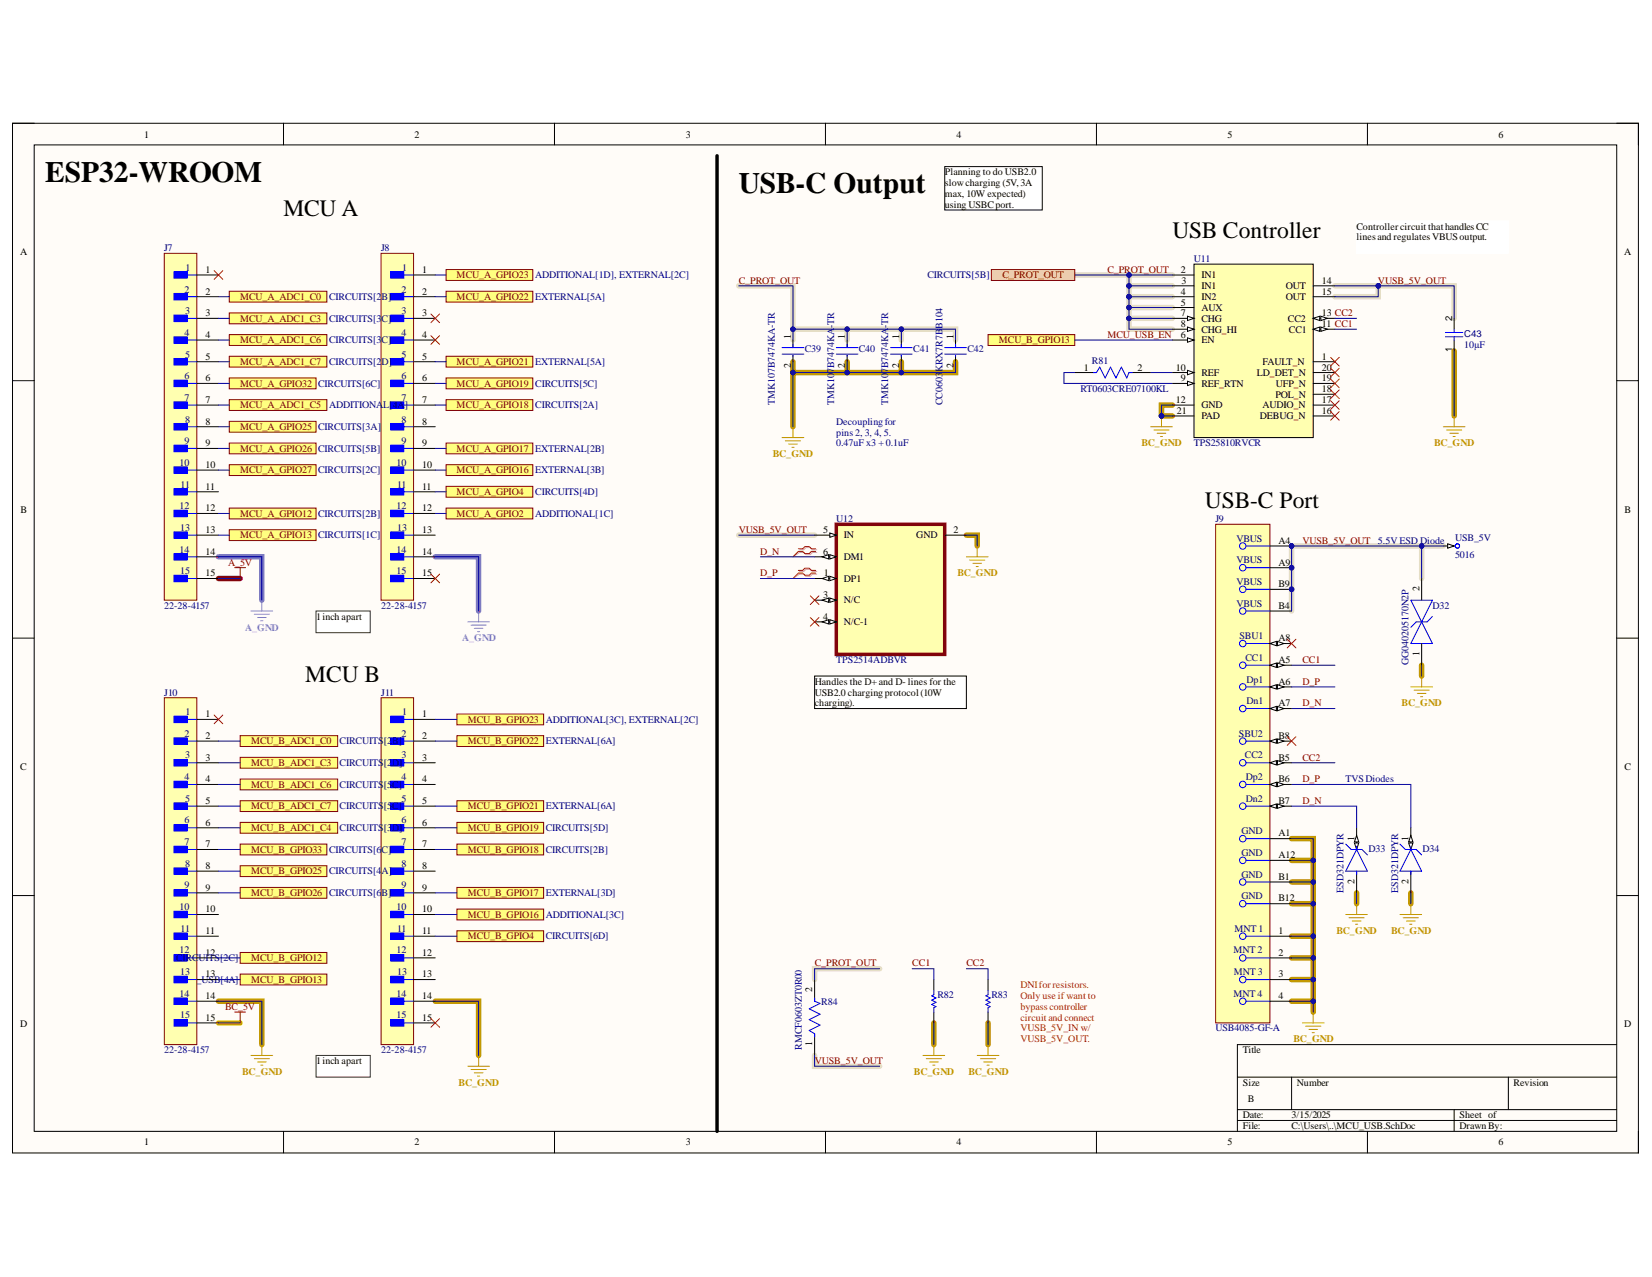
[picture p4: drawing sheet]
<svg xmlns="http://www.w3.org/2000/svg" width="279mm" height="216mm" viewBox="0 0 279 216" stroke-linecap="round" stroke-linejoin="round" font-family="sans-serif">
<defs><g id="words">
<g font-size="5">
<text x="7.6" y="30.8">ESP32-WROOM</text>
<text x="124.9" y="32.6">USB-C Output</text>
</g>
<g font-size="4">
<text x="48" y="36.5">MCU A</text>
<text x="198.3" y="40.2">USB Controller</text>
<text x="203.8" y="85.9">USB-C Port</text>
<text x="51.6" y="115.3">MCU B</text>
</g>
<g font-size="1.7">
<text x="24.4" y="23.3">1</text>
<text x="70.1" y="23.3">2</text>
<text x="116" y="23.3">3</text>
<text x="161.7" y="23.3">4</text>
<text x="207.6" y="23.3">5</text>
<text x="253.4" y="23.3">6</text>
<text x="159.8" y="29.6">Planning to do USB2.0</text>
<text x="159.8" y="31.5">slowcharging (5V,3A</text>
<text x="159.8" y="33.3">max, 10W expected)</text>
<text x="159.8" y="35.1">using USBCport.</text>
<text x="229.4" y="38.8">Controllercircuit thathandlesCC</text>
<text x="229.4" y="40.6">l</text>
<text x="229.9" y="40.6">inesand regulatesVBUSoutput.</text>
<text x="3.4" y="43.1">A</text>
<text x="34.8" y="46.2">1</text>
<text x="71.4" y="46.2">1</text>
<text x="199.7" y="46.2">2</text>
<text x="199.8" y="48">3</text>
<text x="203.2" y="47">IN1</text>
<text x="223.6" y="48">14</text>
<text x="274.7" y="43.1">A</text>
<text x="34.8" y="49.8">2</text>
<text x="34.8" y="53.5">3</text>
<text x="71.4" y="49.8">2</text>
<text x="71.4" y="53.5">3</text>
<text x="199.7" y="49.8">4</text>
<text x="199.7" y="51.7">5</text>
<text x="199.7" y="53.5">7</text>
<text x="203.2" y="48.9">IN1</text>
<text x="203.2" y="50.7">IN2</text>
<text x="203.2" y="52.5">AUX</text>
<text x="217.5" y="48.9">OUT</text>
<text x="217.5" y="50.7">OUT</text>
<text x="223.6" y="53.5">13 CC2</text>
<text x="223.6" y="49.8">15</text>
<text x="34.8" y="57.2">4</text>
<text x="71.4" y="57.2">4</text>
<text x="133.7" y="57.3" transform="rotate(-90 133.7 57.3)">1</text>
<text x="142.9" y="57.3" transform="rotate(-90 142.9 57.3)">1</text>
<text x="152.1" y="57.3" transform="rotate(-90 152.1 57.3)">1</text>
<text x="161.2" y="57.3" transform="rotate(-90 161.2 57.3)">1</text>
<text x="199.7" y="57.2">6</text>
<text x="199.7" y="55.3">8</text>
<text x="203.2" y="58">EN</text>
<text x="203.2" y="54.4">CHG</text>
<text x="203.2" y="56.2">CHG_HI</text>
<text x="217.8" y="54.4">CC2</text>
<text x="218" y="56.2">CC1</text>
<text x="223.6" y="55.3">11 CC1</text>
<text x="34.8" y="60.8">5</text>
<text x="34.8" y="64.4">6</text>
<text x="71.4" y="60.8">5</text>
<text x="71.4" y="64.4">6</text>
<text x="133.7" y="62.2" transform="rotate(-90 133.7 62.2)">2</text>
<text x="142.9" y="62.2" transform="rotate(-90 142.9 62.2)">2</text>
<text x="152.1" y="62.2" transform="rotate(-90 152.1 62.2)">2</text>
<text x="161.2" y="62.2" transform="rotate(-90 161.2 62.2)">2</text>
<text x="183.3" y="62.7">1</text>
<text x="192.4" y="62.7">2</text>
<text x="198.9" y="62.7">10</text>
<text x="199.7" y="64.4">9</text>
<text x="203.2" y="65.4">REF_RTN</text>
<text x="203.2" y="63.5">REF</text>
<text x="212.6" y="63.5">LD_DET_N</text>
<text x="213.5" y="61.7">FAULT_N</text>
<text x="215.8" y="65.4">UFP_N</text>
<text x="223.6" y="60.8">1</text>
<text x="223.6" y="64.4">19</text>
<text x="223.6" y="62.7">20</text>
<text x="34.8" y="68.2">7</text>
<text x="34.8" y="71.8">8</text>
<text x="71.4" y="68.2">7</text>
<text x="71.4" y="71.8">8</text>
<text x="198.9" y="68.2">12</text>
<text x="199.1" y="69.9">21</text>
<text x="203.2" y="69">GND</text>
<text x="203.2" y="70.9">PAD</text>
<text x="213.1" y="70.9">DEBUG_N</text>
<text x="213.5" y="69">AUDIO_N</text>
<text x="215.7" y="67.2">POL_N</text>
<text x="223.6" y="69.9">16</text>
<text x="223.6" y="68.2">17</text>
<text x="223.6" y="66.3">18</text>
<text x="34.8" y="75.4">9</text>
<text x="71.4" y="75.4">9</text>
<text x="34.8" y="79.2">10</text>
<text x="34.8" y="82.8">11</text>
<text x="71.4" y="79.2">10</text>
<text x="71.4" y="82.8">11</text>
<text x="3.5" y="86.7">B</text>
<text x="34.8" y="86.4">12</text>
<text x="71.4" y="86.4">12</text>
<text x="274.8" y="86.7">B</text>
<text x="34.8" y="90.2">13</text>
<text x="34.8" y="93.8">14</text>
<text x="71.4" y="90.2">13</text>
<text x="71.4" y="93.8">14</text>
<text x="139.2" y="90.2">5</text>
<text x="139.2" y="93.8">6</text>
<text x="142.7" y="91">IN</text>
<text x="142.7" y="94.7">DM1</text>
<text x="155" y="91">GND</text>
<text x="161.2" y="90.2">2</text>
<text x="216.2" y="91.9">A4</text>
<text x="216.2" y="95.7">A9</text>
<text x="34.8" y="97.4">15</text>
<text x="71.4" y="97.4">15</text>
<text x="139.2" y="101.1">3</text>
<text x="139.3" y="97.4">1</text>
<text x="142.7" y="98.4">DP1</text>
<text x="142.7" y="102">N/C</text>
<text x="216.2" y="99.3">B9</text>
<text x="240.1" y="100" transform="rotate(-90 240.1 100)">2</text>
<text x="53.5" y="104.8">1inch apart</text>
<text x="139.2" y="104.8">4</text>
<text x="142.7" y="105.7">N/C-1</text>
<text x="216.2" y="102.9">B4</text>
<text x="216.2" y="112.1">A5</text>
<text x="216.2" y="108.4">A8</text>
<text x="240.1" y="110.9" transform="rotate(-90 240.1 110.9)">1</text>
<text x="137.8" y="115.8">Handles the D+ and D- lines for the</text>
<text x="137.8" y="117.6">USB2.0 charging protocol(10W</text>
<text x="137.8" y="119.4">charging).</text>
<text x="216.2" y="115.8">A6</text>
<text x="216.2" y="119.4">A7</text>
<text x="34.8" y="121.3">1</text>
<text x="34.8" y="124.9">2</text>
<text x="71.4" y="121.3">1</text>
<text x="71.4" y="124.9">2</text>
<text x="216.2" y="124.9">B8</text>
<text x="3.4" y="130.2">C</text>
<text x="34.8" y="128.6">3</text>
<text x="71.4" y="128.6">3</text>
<text x="216.2" y="128.6">B5</text>
<text x="274.8" y="130.2">C</text>
<text x="34.8" y="132.3">4</text>
<text x="34.8" y="135.9">5</text>
<text x="71.4" y="132.3">4</text>
<text x="71.4" y="135.9">5</text>
<text x="216.2" y="132.3">B6</text>
<text x="216.2" y="135.9">B7</text>
<text x="34.8" y="139.6">6</text>
<text x="34.8" y="143.3">7</text>
<text x="71.4" y="139.6">6</text>
<text x="71.4" y="143.3">7</text>
<text x="216.2" y="141.4">A1</text>
<text x="229.1" y="142.2" transform="rotate(-90 229.1 142.2)">1</text>
<text x="238.2" y="142.2" transform="rotate(-90 238.2 142.2)">1</text>
<text x="34.8" y="146.9">8</text>
<text x="71.4" y="146.9">8</text>
<text x="216.2" y="145.1">A12</text>
<text x="216.2" y="148.8">B1</text>
<text x="229.1" y="149.5" transform="rotate(-90 229.1 149.5)">2</text>
<text x="238.2" y="149.5" transform="rotate(-90 238.2 149.5)">2</text>
<text x="34.8" y="150.6">9</text>
<text x="34.8" y="154.3">10</text>
<text x="71.4" y="150.6">9</text>
<text x="71.4" y="154.3">10</text>
<text x="216.2" y="152.4">B12</text>
<text x="34.8" y="157.9">11</text>
<text x="34.8" y="161.6">12</text>
<text x="71.4" y="157.9">11</text>
<text x="71.4" y="161.6">12</text>
<text x="216.2" y="157.9">1</text>
<text x="216.2" y="161.6">2</text>
<text x="34.8" y="165.2">13</text>
<text x="71.4" y="165.2">13</text>
<text x="137.4" y="167.8" transform="rotate(-90 137.4 167.8)">2</text>
<text x="216.2" y="165.2">3</text>
<text x="3.4" y="173.7">D</text>
<text x="34.8" y="168.9">14</text>
<text x="34.8" y="172.6">15</text>
<text x="71.4" y="168.9">14</text>
<text x="71.4" y="172.6">15</text>
<text x="216.2" y="168.9">4</text>
<text x="274.7" y="173.7">D</text>
<text x="53.5" y="179.9">1inch apart</text>
<text x="137.4" y="176.8" transform="rotate(-90 137.4 176.8)">1</text>
<text x="210.2" y="178.1">Title</text>
<text x="210.2" y="183.6">Size</text>
<text x="219.4" y="183.6">Number</text>
<text x="256" y="183.6">Revision</text>
<text x="210.2" y="189.1">Date:</text>
<text x="210.2" y="190.9">File:</text>
<text x="211.1" y="186.3">B</text>
<text x="218.4" y="189.1">3/15/2025</text>
<text x="218.4" y="190.9">C:\Users\..\MCU_USB.SchDoc</text>
<text x="246.8" y="189.1">Sheet of</text>
<text x="246.8" y="190.9">DrawnBy:</text>
<text x="24.4" y="193.7">1</text>
<text x="70.1" y="193.7">2</text>
<text x="116" y="193.7">3</text>
<text x="161.7" y="193.7">4</text>
<text x="207.6" y="193.7">5</text>
<text x="253.4" y="193.7">6</text>
</g>
<g font-size="1.7" fill="#000080">
<text x="27.7" y="42.5">J7</text>
<text x="31.4" y="45.8">1</text>
<text x="64.5" y="42.5">J8</text>
<text x="68" y="45.8">1</text>
<text x="156.8" y="47">CIRCUITS[5B]</text>
<text x="201.9" y="44.3">U11</text>
<text x="31.2" y="49.5">2</text>
<text x="31.3" y="53.1">3</text>
<text x="55.7" y="50.7">CIRCUITS[2B]</text>
<text x="67.9" y="49.5">2</text>
<text x="67.9" y="53.1">3</text>
<text x="31.2" y="56.8">4</text>
<text x="55.7" y="54.4">CIRCUITS[3C]</text>
<text x="55.7" y="58">CIRCUITS[3C]</text>
<text x="67.9" y="56.8">4</text>
<text x="136.1" y="59.5">C39</text>
<text x="141.1" y="55.4" transform="rotate(-90 141.1 55.4)">-TR</text>
<text x="145.2" y="59.5">C40</text>
<text x="150.2" y="55.4" transform="rotate(-90 150.2 55.4)">-TR</text>
<text x="154.5" y="59.5">C41</text>
<text x="159.4" y="55.6" transform="rotate(-90 159.4 55.6)">B104</text>
<text x="163.6" y="59.5">C42</text>
<text x="247.6" y="58.8">10µF</text>
<text x="31.2" y="64.1">6</text>
<text x="31.3" y="60.5">5</text>
<text x="55.7" y="61.7">CIRCUITS[2D]</text>
<text x="67.9" y="60.5">5</text>
<text x="67.9" y="64.1">6</text>
<text x="159.4" y="62.9" transform="rotate(-90 159.4 62.9)">KRX7R7B</text>
<text x="184.7" y="61.6">R81</text>
<text x="31.2" y="67.7">7</text>
<text x="31.3" y="71.5">8</text>
<text x="55.7" y="69">ADDITIONA</text>
<text x="64.8" y="69">L[4A]</text>
<text x="67.9" y="67.7">7</text>
<text x="67.9" y="71.5">8</text>
<text x="131" y="68.5" transform="rotate(-90 131 68.5)">TMK107B7474KA-TR</text>
<text x="141.1" y="68.5" transform="rotate(-90 141.1 68.5)">TMK107B7474KA</text>
<text x="141.4" y="71.8">Decoupling for</text>
<text x="150.2" y="68.5" transform="rotate(-90 150.2 68.5)">TMK107B7474KA</text>
<text x="159.4" y="68.5" transform="rotate(-90 159.4 68.5)">CC0603</text>
<text x="182.7" y="66.3">RT0603CRE07100KL</text>
<text x="31.2" y="75.1">9</text>
<text x="67.9" y="75.1">9</text>
<text x="141.4" y="73.7">pins 2, 3, 4, 5.</text>
<text x="141.4" y="75.4">0.47uF x3 + 0.1uF</text>
<text x="201.9" y="75.4">TPS25810RVCR</text>
<text x="30.4" y="78.7">10</text>
<text x="30.5" y="82.5">11</text>
<text x="67.1" y="78.7">10</text>
<text x="67.2" y="82.5">11</text>
<text x="90.5" y="83.7">CIRCUITS[4D]</text>
<text x="30.4" y="86.1">12</text>
<text x="30.5" y="89.7">13</text>
<text x="67.1" y="86.1">12</text>
<text x="67.2" y="89.7">13</text>
<text x="90.5" y="87.4">ADDITIONAL[1C]</text>
<text x="141.4" y="88.3">U12</text>
<text x="205.6" y="88.3">J9</text>
<text x="30.4" y="93.5">14</text>
<text x="67.1" y="93.5">14</text>
<text x="209.1" y="91.6">VBUS</text>
<text x="209.1" y="95.2">VBUS</text>
<text x="233.1" y="91.9">5.5V ESD Diode</text>
<text x="246.1" y="91.4">USB_5V</text>
<text x="246.1" y="94.3">5016</text>
<text x="30.5" y="97.1">15</text>
<text x="67.1" y="97.1">15</text>
<text x="209.1" y="98.9">VBUS</text>
<text x="27.7" y="102.9">22-28-4157</text>
<text x="64.5" y="102.9">22-28-4157</text>
<text x="209.1" y="102.6">VBUS</text>
<text x="242.3" y="102.9">D32</text>
<text x="141.4" y="112.1">TPS2514ADBVR</text>
<text x="209.6" y="108.1">SBU1</text>
<text x="210.6" y="111.7">CC1</text>
<text x="238.2" y="112.5" transform="rotate(-90 238.2 112.5)">GG040205170N2P</text>
<text x="27.7" y="117.6">J10</text>
<text x="64.5" y="117.6">J11</text>
<text x="210.8" y="115.4">Dp1</text>
<text x="210.8" y="119.1">Dn1</text>
<text x="31.2" y="124.6">2</text>
<text x="31.4" y="120.9">1</text>
<text x="57.4" y="125.8">CIRCUITS[2B]</text>
<text x="67.9" y="124.6">2</text>
<text x="68" y="120.9">1</text>
<text x="209.5" y="124.6">SBU2</text>
<text x="31.2" y="131.9">4</text>
<text x="31.3" y="128.2">3</text>
<text x="57.4" y="129.6">CIRCUITS[2D]</text>
<text x="67.9" y="128.2">3</text>
<text x="67.9" y="131.9">4</text>
<text x="210.6" y="128.2">CC2</text>
<text x="210.7" y="131.9">Dp2</text>
<text x="31.3" y="135.6">5</text>
<text x="57.4" y="133.2">CIRCUITS[5C]</text>
<text x="57.4" y="136.8">CIRCUITS[5C]</text>
<text x="67.9" y="135.6">5</text>
<text x="210.7" y="135.6">Dn2</text>
<text x="227.6" y="132.3">TVSDiodes</text>
<text x="31.2" y="139.2">6</text>
<text x="31.2" y="142.9">7</text>
<text x="57.4" y="140.6">CIRCUITS[3D]</text>
<text x="67.9" y="139.2">6</text>
<text x="67.9" y="142.9">7</text>
<text x="210" y="141.1">GND</text>
<text x="31.3" y="146.6">8</text>
<text x="67.9" y="146.6">8</text>
<text x="210" y="144.7">GND</text>
<text x="210" y="148.4">GND</text>
<text x="231.5" y="144">D33</text>
<text x="240.6" y="144">D34</text>
<text x="30.4" y="153.9">10</text>
<text x="31.2" y="150.2">9</text>
<text x="67.1" y="153.9">10</text>
<text x="67.9" y="150.2">9</text>
<text x="210" y="152.1">GND</text>
<text x="227.2" y="151" transform="rotate(-90 227.2 151)">ESD321DPYR</text>
<text x="236.4" y="151" transform="rotate(-90 236.4 151)">ESD321DPYR</text>
<text x="30.4" y="161.2">12</text>
<text x="30.5" y="157.6">11</text>
<text x="67.1" y="161.2">12</text>
<text x="67.2" y="157.6">11</text>
<text x="92.3" y="158.8">CIRCUITS[6D]</text>
<text x="208.6" y="161.2">MNT 2</text>
<text x="208.8" y="157.6">MNT 1</text>
<text x="29.4" y="166.2">MCU_USB[4A]</text>
<text x="29.8" y="162.5">CIRC</text>
<text x="30.5" y="164.9">13</text>
<text x="33.6" y="162.5">UITS[2C]</text>
<text x="67.2" y="164.9">13</text>
<text x="208.7" y="164.9">MNT 3</text>
<text x="30.4" y="168.5">14</text>
<text x="30.5" y="172.2">15</text>
<text x="67.1" y="168.5">14</text>
<text x="67.1" y="172.2">15</text>
<text x="138.9" y="170">R84</text>
<text x="158.5" y="168.7">R82</text>
<text x="167.7" y="168.7">R83</text>
<text x="208.6" y="168.5">MNT 4</text>
<text x="27.7" y="178.1">22-28-4157</text>
<text x="64.5" y="178.1">22-28-4157</text>
<text x="135.6" y="177.5" transform="rotate(-90 135.6 177.5)">RMCF0603ZT0R00</text>
<text x="205.6" y="174.4">USB4085-GF-A</text>
</g>
<g font-size="1.7" fill="#800000">
<text x="77.2" y="47">MCU_A_GPIO23 ADDITIONAL[1D], EXTERNAL[2C]</text>
<text x="124.9" y="48">C_PROT_OUT</text>
<text x="169.5" y="47">C_PROT_OUT</text>
<text x="187.3" y="46.2">C_PROT_OUT</text>
<text x="233.1" y="48">VUSB_5V_OUT</text>
<text x="40.6" y="50.7">MCU_A_ADC1_C0</text>
<text x="77.2" y="50.7">MCU_A_GPIO22 EXTERNAL[5A]</text>
<text x="40.6" y="54.4">MCU_A_ADC1_C3</text>
<text x="40.6" y="58">MCU_A_ADC1_C6</text>
<text x="168.9" y="58">MCU_B_GPIO13</text>
<text x="187.3" y="57.2">MCU_USB_EN</text>
<text x="40.6" y="61.7">MCU_A_ADC1_C7</text>
<text x="40.6" y="65.4">MCU_A_GPIO32 CIRCUITS[6C]</text>
<text x="77.2" y="65.4">MCU_A_GPIO19 CIRCUITS[5C]</text>
<text x="77.2" y="61.7">MCU_A_GPIO21 EXTERNAL[5A]</text>
<text x="40.6" y="69">MCU_A_ADC1_C5</text>
<text x="77.2" y="69">MCU_A_GPIO18 CIRCUITS[2A]</text>
<text x="40.6" y="76.4">MCU_A_GPIO26 CIRCUITS[5B]</text>
<text x="40.6" y="72.7">MCU_A_GPIO25 CIRCUITS[3A]</text>
<text x="77.2" y="76.4">MCU_A_GPIO17 EXTERNAL[2B]</text>
<text x="40.6" y="80">MCU_A_GPIO27 CIRCUITS[2C]</text>
<text x="77.2" y="83.7">MCU_A_GPIO4</text>
<text x="77.2" y="80">MCU_A_GPIO16 EXTERNAL[3B]</text>
<text x="40.6" y="87.4">MCU_A_GPIO12 CIRCUITS[2B]</text>
<text x="77.2" y="87.4">MCU_A_GPIO2</text>
<text x="38.6" y="95.7">A_5V</text>
<text x="40.6" y="91">MCU_A_GPIO13 CIRCUITS[1C]</text>
<text x="124.9" y="90.2">VUSB_5V_OUT</text>
<text x="128.6" y="93.8">D_N</text>
<text x="220.3" y="91.9">VUSB_5V_OUT</text>
<text x="128.6" y="97.4">D_P</text>
<text x="220.3" y="112.1">CC1</text>
<text x="220.3" y="115.8">D_P</text>
<text x="220.3" y="119.4">D_N</text>
<text x="42.5" y="125.8">MCU_B_ADC1_C0</text>
<text x="79.1" y="125.8">MCU_B_GPIO22 EXTERNAL[6A]</text>
<text x="79.1" y="122.2">MCU_B_GPIO23 ADDITIONAL[3C], EXTERNAL[2C]</text>
<text x="42.5" y="129.6">MCU_B_ADC1_C3</text>
<text x="220.3" y="128.6">CC2</text>
<text x="42.5" y="133.2">MCU_B_ADC1_C6</text>
<text x="42.5" y="136.8">MCU_B_ADC1_C7</text>
<text x="79.1" y="136.8">MCU_B_GPIO21 EXTERNAL[6A]</text>
<text x="220.3" y="132.3">D_P</text>
<text x="220.3" y="135.9">D_N</text>
<text x="42.5" y="140.6">MCU_B_ADC1_C4</text>
<text x="79.1" y="140.6">MCU_B_GPIO19 CIRCUITS[5D]</text>
<text x="42.5" y="144.2">MCU_B_GPIO33 CIRCUITS[6C]</text>
<text x="42.5" y="147.8">MCU_B_GPIO25 CIRCUITS[4A]</text>
<text x="79.1" y="144.2">MCU_B_GPIO18 CIRCUITS[2B]</text>
<text x="42.5" y="151.5">MCU_B_GPIO26 CIRCUITS[6B]</text>
<text x="79.1" y="151.5">MCU_B_GPIO17 EXTERNAL[3D]</text>
<text x="79.1" y="155.2">MCU_B_GPIO16 ADDITIONAL[3C]</text>
<text x="79.1" y="158.8">MCU_B_GPIO4</text>
<text x="42.5" y="166.2">MCU_B_GPIO13</text>
<text x="42.5" y="162.5">MCU_B_GPIO12</text>
<text x="137.8" y="163.4">C_PROT_OUT</text>
<text x="154.3" y="163.4">CC1</text>
<text x="163.4" y="163.4">CC2</text>
<text x="38.1" y="170.7">BC_5V</text>
<text x="137.8" y="179.9">VUSB_5V_OUT</text>
</g>
<g font-size="1.7" fill="#c39800">
<text x="130.7" y="77.3">BC_GND</text>
<text x="193" y="75.4">BC_GND</text>
<text x="242.5" y="75.4">BC_GND</text>
<text x="161.9" y="97.4">BC_GND</text>
<text x="237" y="119.4">BC_GND</text>
<text x="226" y="157.9">BC_GND</text>
<text x="235.3" y="157.9">BC_GND</text>
<text x="218.8" y="176.2">BC_GND</text>
<text x="40.9" y="181.7">BC_GND</text>
<text x="77.6" y="183.6">BC_GND</text>
<text x="154.6" y="181.7">BC_GND</text>
<text x="163.8" y="181.7">BC_GND</text>
</g>
<g font-size="1.7" fill="#c337eb">
<text x="41.5" y="106.6">A_GND</text>
<text x="78.2" y="108.4">A_GND</text>
</g>
<g font-size="1.7" fill="#f00">
<text x="172.6" y="167.1">DNIforresistors.</text>
<text x="172.6" y="168.9">Only use ifwant to</text>
<text x="172.6" y="170.7">bypasscontroller</text>
<text x="172.6" y="172.6">circuit and connect</text>
<text x="172.6" y="174.4">VUSB_5V_IN w/</text>
<text x="172.6" y="176.2">VUSB_5V_OUT.</text>
</g>
<g font-size="1.6">
<text x="245.6" y="59.5" transform="rotate(-90 245.6 59.5)">1</text>
<text x="245.6" y="54.2" transform="rotate(-90 245.6 54.2)">2</text>
</g>
<text font-size="1.6" fill="#000080" x="247.6" y="56.9">C43</text>
</g></defs>
<path d="M2.1 20.8h275v174.1h-275z" fill-rule="evenodd" fill="#fffcf8"/>
<path d="M2.1 20.8h275v174.1h-275z" fill="none" stroke="#000" stroke-width=".17"/>
<path d="M5.8 24.5h267.6v166.8h-267.6z" fill-rule="evenodd" fill="#fffcf8"/>
<g fill="none" stroke="#000" stroke-width=".17">
<path d="M2.1 20.8h3.7M5.8 24.5h267.6v166.8h-267.6zM47.9 20.8v3.7M93.8 20.8v3.7M139.6 20.8v3.7M185.4 20.8v3.7M231.3 20.8v3.7M273.4 20.8h3.7v3.7M2.1 64.4h3.7M273.4 64.4h3.7M2.1 107.9h3.7M273.4 107.9h3.7"/>
<path d="M2.1 151.4h3.7M273.4 151.4h3.7M273.4 176.6h-64.1v14.7M48 191.3v3.6M93.8 191.3v3.6M139.6 191.3v3.6M185.4 191.3v3.6M209.3 182.1h64.1M209.3 187.6h64.1M209.3 189.4h64.1M218.4 182.1v5.5M231.3 191.3v3.6"/>
<path d="M245.9 187.6v3.7M255.1 182.1v5.5M277.1 191.3v3.6"/>
</g>
<g fill="none" stroke="#e5dec5" stroke-width=".93">
<path d="M124.9 48.3h9.2v9.2M134.1 55.7h27.5v1.8M143.3 55.7v1.8M152.4 55.7v1.8M181.8 46.5h9.1v3.7M190.9 46.5h7.4M190.9 48.3h7.4M190.9 50.2h7.4M190.9 50.2v1.8M190.9 53.8h7.4M198.3 52h-7.4v3.7h7.4M225.8 48.3h20.1v5.5"/>
<path d="M233.1 48.3v1.9h-7.3M124.9 90.5h12.9M240.4 92.3v5.5M244.1 92.3h-25.7v11M137.8 178.4v1.9h11M148.8 163.8h-11v1.8"/>
</g>
<g fill="none" stroke="#c39800" stroke-width=".93">
<path d="M245.9 59.3v11M134.1 61.2v1.8M143.3 61.2v1.8M152.4 61.2v1.8M161.6 61.2v1.8h-27.5v9.1M198.3 68.5h-1.9v1.8h1.9M163.4 90.5h1.9v1.8M240.4 112.5v1.8M218.4 141.8h3.7v29.3M218.4 145.5h3.7M218.4 149.1h3.7M218.4 152.8h3.7"/>
<path d="M218.4 158.3h3.7M229.4 151v1.8M238.6 151v1.8M36.9 169.3h7.4v7.3M73.6 169.3h7.3v9.1M157.9 172.9v3.7M167.1 172.9v3.7M218.4 162h3.7M218.4 165.6h3.7M218.4 169.3h3.7"/>
</g>
<path d="M36.9 94.1h7.4v7.4M73.6 94.1h7.3v9.2" fill="none" stroke="#c337eb" stroke-width=".93"/>
<path d="M36.9 97.8h3.7" fill="none" stroke="#7c0056" stroke-width=".93"/>
<path d="M36.9 172.9h3.7" fill="none" stroke="#ffd900" stroke-width=".93"/>
<path d="M201.9 44.7h20.2v29.3h-20.2z" fill-rule="evenodd" fill="#ffffb0"/>
<path d="M201.9 44.7h20.2v29.3h-20.2zM222.1 55.7h3.7M222.1 61.2h3.7" fill="none" stroke="#000" stroke-width=".17"/>
<path d="M222.1 55.7l1.1-.4v.7z" fill="#f8fcff"/>
<path d="M222.1 55.7l1.1-.4v.7z" fill="none" stroke="#000" stroke-width=".17"/>
<path d="M223.4 55.3l1.1 .4-1.1 .3z" fill="#f8fcff"/>
<path d="M222.1 53.8h3.7M223.4 55.3l1.1 .4-1.1 .3z" fill="none" stroke="#000" stroke-width=".17"/>
<path d="M222.1 53.8l1.1-.3v.7z" fill="#f8fcff"/>
<path d="M222.1 53.8l1.1-.3v.7z" fill="none" stroke="#000" stroke-width=".17"/>
<path d="M223.4 53.5l1.1 .3-1.1 .4z" fill="#f8fcff"/>
<g fill="none" stroke="#000" stroke-width=".17">
<path d="M198.3 48.3h3.6M198.3 50.2h3.6M198.3 46.5h3.6M198.3 52h3.6M198.3 57.5h3.6M222.1 48.3h3.7M222.1 50.2h3.7M223.4 53.5l1.1 .3-1.1 .4zM222.1 70.3h3.7M222.1 68.5h3.7M222.1 66.7h3.7M222.1 64.8h3.7"/>
<path d="M222.1 63h3.7"/>
</g>
<path d="M200.8 57.1l1.1 .4-1.1 .4z" fill="#f8fcff"/>
<path d="M198.3 53.8h3.6M200.8 57.1l1.1 .4-1.1 .4z" fill="none" stroke="#000" stroke-width=".17"/>
<path d="M200.8 53.5l1.1 .3-1.1 .4z" fill="#f8fcff"/>
<path d="M198.3 55.7h3.6M200.8 53.5l1.1 .3-1.1 .4z" fill="none" stroke="#000" stroke-width=".17"/>
<path d="M200.8 55.3l1.1 .4-1.1 .3z" fill="#f8fcff"/>
<path d="M200.8 55.3l1.1 .4-1.1 .3zM198.3 64.8h3.6" fill="none" stroke="#000" stroke-width=".17"/>
<path d="M200.8 64.5l1.1 .3-1.1 .4z" fill="#f8fcff"/>
<path d="M198.3 63h3.6M200.8 64.5l1.1 .3-1.1 .4z" fill="none" stroke="#000" stroke-width=".17"/>
<path d="M200.8 62.6l1.1 .4-1.1 .4z" fill="#f8fcff"/>
<path d="M198.3 68.5h3.6M198.3 70.3h3.6M200.8 62.6l1.1 .4-1.1 .4z" fill="none" stroke="#000" stroke-width=".17"/>
<path d="M194.6 72.2h3.7M195.2 72.7h2.5M195.7 73.3h1.5M196.3 73.8h.3M196.4 70.3v1.9" fill="none" stroke="#c39800" stroke-width=".17"/>
<circle cx="196.4" cy="70.3" r=".37" fill="#000080"/>
<circle cx="196.4" cy="70.3" r=".37" fill="none" stroke="#000080" stroke-width=".17"/>
<path d="M134.1 57.5v1.3M143.3 57.5v1.3M152.4 57.5v1.3M161.6 57.5v1.3M134.1 60.1v1.1M143.3 60.1v1.1M152.4 60.1v1.1M161.6 60.1v1.1M181.8 63h3.6M190.9 63h3.7M137.8 165.6v3.7M137.8 174.8v3.6" fill="none" stroke="#000" stroke-width=".17"/>
<g fill="none" stroke="#00f" stroke-width=".17">
<path d="M132.3 58.8h3.6M132.3 59.9h3.6M134.1 58.2v.6M141.4 58.8h3.7M141.4 59.9h3.7M143.3 58.2v.6M150.6 58.8h3.7M150.6 59.9h3.7M152.4 58.2v.6M159.8 58.8h3.6M159.8 59.9h3.6M161.6 58.2v.6"/>
<path d="M134.1 60.1v.1M143.3 60.1v.1M152.4 60.1v.1M161.6 60.1v.1M184.9 63h.5l.6-.9 .9 1.8 .9-1.8 .9 1.8 1-1.8 .9 1.8 .3-.9h.6M137.8 168.7v.6l.9 .3-1.8 1 1.8 .9-1.8 .9 1.8 .9-1.8 .9 .9 .6v.5"/>
</g>
<path d="M225 60.4l1.5 1.5M225 62.3l1.5 1.4M225 64.1l1.5 1.5M225 65.9l1.5 1.5M225 67.8l1.5 1.4M225 69.6l1.5 1.5M226.5 60.4l-1.5 1.5M226.5 62.3l-1.5 1.4M226.5 64.1l-1.5 1.5M226.5 65.9l-1.5 1.5M226.5 67.8l-1.5 1.4M226.5 69.6l-1.5 1.5" fill="none" stroke="#f00" stroke-width=".17"/>
<path d="M132.3 74h3.6M132.8 74.5h2.6M133.4 75.1h1.4M133.9 75.6h.4M134.1 72.1v1.9" fill="none" stroke="#c39800" stroke-width=".17"/>
<circle cx="233.1" cy="48.3" r=".36" fill="#000080"/>
<circle cx="233.1" cy="48.3" r=".36" fill="none" stroke="#000080" stroke-width=".17"/>
<g fill="none" stroke="#c39800" stroke-width=".17">
<path d="M244.1 72.2h3.7M244.7 72.7h2.5M245.2 73.3h1.5M245.8 73.8h.3M245.9 70.3v1.9M156.1 178.4h3.7M156.7 179h2.5M157.2 179.5h1.5M157.9 176.6v1.8M165.3 178.4h3.6M165.8 179h2.6M166.4 179.5h1.4"/>
<path d="M167.1 176.6v1.8M157.8 180.1h.3M166.9 180.1h.4"/>
</g>
<path d="M121.3 26.3v165" fill="none" stroke="#000" stroke-width=".59"/>
<path d="M157.9 165.6v1.8M157.9 171.1v1.8M167.1 165.6v1.8M167.1 171.1v1.8" fill="none" stroke="#000" stroke-width=".17"/>
<path d="M157.9 167.4v.8l-.3 .2 .7 .3-.7 .4 .7 .4-.7 .3 .7 .4-.4 .2v.7M167.1 167.4v.8l-.4 .2 .8 .3-.8 .4 .8 .4-.8 .3 .8 .4-.4 .2v.7" fill="none" stroke="#00f" stroke-width=".17"/>
<path d="M141.4 88.6h18.4v22h-18.4z" fill-rule="evenodd" fill="#ffffb0"/>
<path d="M141.4 88.6h18.4v22h-18.4z" fill="none" stroke="#800000" stroke-width=".59"/>
<path d="M137.8 90.5h3.6" fill="none" stroke="#000" stroke-width=".17"/>
<path d="M140.3 90.1l1.1 .4-1.1 .3z" fill="#f8fcff"/>
<path d="M137.8 94.1h3.6M140.3 90.1l1.1 .4-1.1 .3z" fill="none" stroke="#000" stroke-width=".17"/>
<path d="M140.3 93.8l1.1 .3-1.1 .4z" fill="#f8fcff"/>
<path d="M140.3 93.8l1.1 .3-1.1 .4z" fill="none" stroke="#000" stroke-width=".17"/>
<path d="M139.1 94.1l1.1-.3v.7z" fill="#f8fcff"/>
<path d="M137.8 97.8h3.6M139.1 94.1l1.1-.3v.7z" fill="none" stroke="#000" stroke-width=".17"/>
<path d="M140.3 97.4l1.1 .4-1.1 .4z" fill="#f8fcff"/>
<path d="M140.3 97.4l1.1 .4-1.1 .4z" fill="none" stroke="#000" stroke-width=".17"/>
<path d="M139.1 97.8l1.1-.4v.8z" fill="#f8fcff"/>
<path d="M139.1 97.8l1.1-.4v.8zM137.8 101.5h3.6" fill="none" stroke="#000" stroke-width=".17"/>
<path d="M140.3 101.1l1.1 .4-1.1 .3z" fill="#f8fcff"/>
<path d="M140.3 101.1l1.1 .4-1.1 .3z" fill="none" stroke="#000" stroke-width=".17"/>
<path d="M139.1 101.5l1.1-.4v.7z" fill="#f8fcff"/>
<path d="M137.8 105.1h3.6M139.1 101.5l1.1-.4v.7z" fill="none" stroke="#000" stroke-width=".17"/>
<path d="M140.3 104.8l1.1 .3-1.1 .4z" fill="#f8fcff"/>
<path d="M140.3 104.8l1.1 .3-1.1 .4z" fill="none" stroke="#000" stroke-width=".17"/>
<path d="M139.1 105.1l1.1-.3v.7z" fill="#f8fcff"/>
<path d="M159.8 90.5h3.6M139.1 105.1l1.1-.3v.7z" fill="none" stroke="#000" stroke-width=".17"/>
<path d="M137 100.7l1.5 1.5M137 104.4l1.5 1.5M138.5 100.7l-1.5 1.5M138.5 104.4l-1.5 1.5" fill="none" stroke="#f00" stroke-width=".17"/>
<path d="M163.4 94.1h3.7M164 94.7h2.6M164.5 95.2h1.5M165.1 95.8h.4M165.3 92.3v1.8" fill="none" stroke="#c39800" stroke-width=".17"/>
<path d="M137.8 114.3h25.6v5.5h-25.6z" fill-rule="evenodd" fill="#fff"/>
<path d="M137.8 114.3h25.6v5.5h-25.6z" fill="none" stroke="#000" stroke-width=".17"/>
<path d="M229.4 37.3h25.7v5.5h-25.7z" fill-rule="evenodd" fill="#fff"/>
<path d="M229.4 37.3h25.7v5.5h-25.7z" fill="none" stroke="#fff" stroke-width=".17"/>
<path d="M159.8 28.2h16.5v7.3h-16.5z" fill-rule="evenodd" fill="#fff"/>
<path d="M159.8 28.2h16.5v7.3h-16.5zM244.1 92.3h1.8" fill="none" stroke="#000" stroke-width=".17"/>
<path d="M244.8 91.9l1.1 .4-1.1 .4z" fill="#f8fcff"/>
<path d="M244.8 91.9l1.1 .4-1.1 .4z" fill="none" stroke="#000" stroke-width=".17"/>
<circle cx="246.5" cy="92.3" r=".37" fill="none" stroke="#00f" stroke-width=".17"/>
<path d="M53.4 103.3h9.2v3.7h-9.2z" fill-rule="evenodd" fill="#fff"/>
<path d="M53.4 103.3h9.2v3.7h-9.2z" fill="none" stroke="#4c1130" stroke-width=".17"/>
<path d="M27.8 42.8h5.5v58.7h-5.5z" fill-rule="evenodd" fill="#ffffb0"/>
<path d="M27.8 42.8h5.5v58.7h-5.5z" fill="none" stroke="#800000" stroke-width=".17"/>
<path d="M29.4 45.9h2.2v1.1h-2.2z" fill-rule="evenodd" fill="#00f"/>
<path d="M29.4 45.9h2.2v1.1h-2.2zM31.1 46.5h2.2" fill="none" stroke="#00f" stroke-width=".17"/>
<path d="M29.4 49.6h2.2v1.1h-2.2z" fill-rule="evenodd" fill="#00f"/>
<path d="M29.4 49.6h2.2v1.1h-2.2zM31.1 50.2h2.2" fill="none" stroke="#00f" stroke-width=".17"/>
<path d="M29.4 53.3h2.2v1.1h-2.2z" fill-rule="evenodd" fill="#00f"/>
<path d="M29.4 53.3h2.2v1.1h-2.2zM31.1 53.8h2.2" fill="none" stroke="#00f" stroke-width=".17"/>
<path d="M29.4 56.9h2.2v1.1h-2.2z" fill-rule="evenodd" fill="#00f"/>
<path d="M29.4 56.9h2.2v1.1h-2.2zM31.1 57.5h2.2" fill="none" stroke="#00f" stroke-width=".17"/>
<path d="M29.4 60.6h2.2v1.1h-2.2z" fill-rule="evenodd" fill="#00f"/>
<path d="M29.4 60.6h2.2v1.1h-2.2zM31.1 61.2h2.2" fill="none" stroke="#00f" stroke-width=".17"/>
<path d="M29.4 64.3h2.2v1.1h-2.2z" fill-rule="evenodd" fill="#00f"/>
<path d="M29.4 64.3h2.2v1.1h-2.2zM31.1 64.8h2.2" fill="none" stroke="#00f" stroke-width=".17"/>
<path d="M29.4 67.9h2.2v1.1h-2.2z" fill-rule="evenodd" fill="#00f"/>
<path d="M29.4 67.9h2.2v1.1h-2.2zM31.1 68.5h2.2" fill="none" stroke="#00f" stroke-width=".17"/>
<path d="M29.4 71.6h2.2v1.1h-2.2z" fill-rule="evenodd" fill="#00f"/>
<path d="M29.4 71.6h2.2v1.1h-2.2zM31.1 72.1h2.2" fill="none" stroke="#00f" stroke-width=".17"/>
<path d="M29.4 75.3h2.2v1.1h-2.2z" fill-rule="evenodd" fill="#00f"/>
<path d="M29.4 75.3h2.2v1.1h-2.2zM31.1 75.8h2.2" fill="none" stroke="#00f" stroke-width=".17"/>
<path d="M29.4 78.9h2.2v1.1h-2.2z" fill-rule="evenodd" fill="#00f"/>
<path d="M29.4 78.9h2.2v1.1h-2.2zM31.1 79.5h2.2" fill="none" stroke="#00f" stroke-width=".17"/>
<path d="M29.4 82.6h2.2v1.1h-2.2z" fill-rule="evenodd" fill="#00f"/>
<path d="M29.4 82.6h2.2v1.1h-2.2zM31.1 83.1h2.2" fill="none" stroke="#00f" stroke-width=".17"/>
<path d="M29.4 86.3h2.2v1.1h-2.2z" fill-rule="evenodd" fill="#00f"/>
<path d="M29.4 86.3h2.2v1.1h-2.2zM31.1 86.8h2.2" fill="none" stroke="#00f" stroke-width=".17"/>
<path d="M29.4 89.9h2.2v1.1h-2.2z" fill-rule="evenodd" fill="#00f"/>
<path d="M29.4 89.9h2.2v1.1h-2.2zM31.1 90.5h2.2" fill="none" stroke="#00f" stroke-width=".17"/>
<path d="M29.4 93.6h2.2v1.1h-2.2z" fill-rule="evenodd" fill="#00f"/>
<path d="M29.4 93.6h2.2v1.1h-2.2zM31.1 94.1h2.2" fill="none" stroke="#00f" stroke-width=".17"/>
<path d="M29.4 97.3h2.2v1.1h-2.2z" fill-rule="evenodd" fill="#00f"/>
<path d="M29.4 97.3h2.2v1.1h-2.2zM31.1 97.8h2.2" fill="none" stroke="#00f" stroke-width=".17"/>
<g fill="none" stroke="#000" stroke-width=".17">
<path d="M33.3 46.5h3.6M33.3 50.2h3.6M33.3 53.8h3.6M33.3 57.5h3.6M33.3 61.2h3.6M33.3 64.8h3.6M33.3 68.5h3.6M33.3 72.1h3.6M33.3 75.8h3.6M33.3 79.5h3.6M33.3 83.1h3.6M33.3 86.8h3.6"/>
<path d="M33.3 90.5h3.6M33.3 94.1h3.6M33.3 97.8h3.6"/>
</g>
<path d="M64.4 42.8h5.5v58.7h-5.5z" fill-rule="evenodd" fill="#ffffb0"/>
<path d="M64.4 42.8h5.5v58.7h-5.5z" fill="none" stroke="#800000" stroke-width=".17"/>
<path d="M66.1 45.9h2.2v1.1h-2.2z" fill-rule="evenodd" fill="#00f"/>
<path d="M66.1 45.9h2.2v1.1h-2.2zM67.7 46.5h2.2" fill="none" stroke="#00f" stroke-width=".17"/>
<path d="M66.1 49.6h2.2v1.1h-2.2z" fill-rule="evenodd" fill="#00f"/>
<path d="M66.1 49.6h2.2v1.1h-2.2zM67.7 50.2h2.2" fill="none" stroke="#00f" stroke-width=".17"/>
<path d="M66.1 53.3h2.2v1.1h-2.2z" fill-rule="evenodd" fill="#00f"/>
<path d="M66.1 53.3h2.2v1.1h-2.2zM67.7 53.8h2.2" fill="none" stroke="#00f" stroke-width=".17"/>
<path d="M66.1 56.9h2.2v1.1h-2.2z" fill-rule="evenodd" fill="#00f"/>
<path d="M66.1 56.9h2.2v1.1h-2.2zM67.7 57.5h2.2" fill="none" stroke="#00f" stroke-width=".17"/>
<path d="M66.1 60.6h2.2v1.1h-2.2z" fill-rule="evenodd" fill="#00f"/>
<path d="M66.1 60.6h2.2v1.1h-2.2zM67.7 61.2h2.2" fill="none" stroke="#00f" stroke-width=".17"/>
<path d="M66.1 64.3h2.2v1.1h-2.2z" fill-rule="evenodd" fill="#00f"/>
<path d="M66.1 64.3h2.2v1.1h-2.2zM67.7 64.8h2.2" fill="none" stroke="#00f" stroke-width=".17"/>
<path d="M66.1 67.9h2.2v1.1h-2.2z" fill-rule="evenodd" fill="#00f"/>
<path d="M66.1 67.9h2.2v1.1h-2.2zM67.7 68.5h2.2" fill="none" stroke="#00f" stroke-width=".17"/>
<path d="M66.1 71.6h2.2v1.1h-2.2z" fill-rule="evenodd" fill="#00f"/>
<path d="M66.1 71.6h2.2v1.1h-2.2zM67.7 72.1h2.2" fill="none" stroke="#00f" stroke-width=".17"/>
<path d="M66.1 75.3h2.2v1.1h-2.2z" fill-rule="evenodd" fill="#00f"/>
<path d="M66.1 75.3h2.2v1.1h-2.2zM67.7 75.8h2.2" fill="none" stroke="#00f" stroke-width=".17"/>
<path d="M66.1 78.9h2.2v1.1h-2.2z" fill-rule="evenodd" fill="#00f"/>
<path d="M66.1 78.9h2.2v1.1h-2.2zM67.7 79.5h2.2" fill="none" stroke="#00f" stroke-width=".17"/>
<path d="M66.1 82.6h2.2v1.1h-2.2z" fill-rule="evenodd" fill="#00f"/>
<path d="M66.1 82.6h2.2v1.1h-2.2zM67.7 83.1h2.2" fill="none" stroke="#00f" stroke-width=".17"/>
<path d="M66.1 86.3h2.2v1.1h-2.2z" fill-rule="evenodd" fill="#00f"/>
<path d="M66.1 86.3h2.2v1.1h-2.2zM67.7 86.8h2.2" fill="none" stroke="#00f" stroke-width=".17"/>
<path d="M66.1 89.9h2.2v1.1h-2.2z" fill-rule="evenodd" fill="#00f"/>
<path d="M66.1 89.9h2.2v1.1h-2.2zM67.7 90.5h2.2" fill="none" stroke="#00f" stroke-width=".17"/>
<path d="M66.1 93.6h2.2v1.1h-2.2z" fill-rule="evenodd" fill="#00f"/>
<path d="M66.1 93.6h2.2v1.1h-2.2zM67.7 94.1h2.2" fill="none" stroke="#00f" stroke-width=".17"/>
<path d="M66.1 97.3h2.2v1.1h-2.2z" fill-rule="evenodd" fill="#00f"/>
<path d="M66.1 97.3h2.2v1.1h-2.2zM67.7 97.8h2.2" fill="none" stroke="#00f" stroke-width=".17"/>
<g fill="none" stroke="#000" stroke-width=".17">
<path d="M69.9 46.5h3.7M69.9 50.2h3.7M69.9 53.8h3.7M69.9 57.5h3.7M69.9 61.2h3.7M69.9 64.8h3.7M69.9 68.5h3.7M69.9 72.1h3.7M69.9 75.8h3.7M69.9 79.5h3.7M69.9 83.1h3.7M69.9 86.8h3.7"/>
<path d="M69.9 90.5h3.7M69.9 94.1h3.7M69.9 97.8h3.7"/>
</g>
<path d="M42.5 103.3h3.6M43 103.9h2.6M43.6 104.4h1.4M44.1 105h.4M44.3 101.5v1.8M79.1 105.1h3.7M79.7 105.7h2.5M80.2 106.2h1.5M80.8 106.8h.3M80.9 103.3v1.8" fill="none" stroke="#c337eb" stroke-width=".17"/>
<path d="M39.7 96h1.8M40.6 96v1.8" fill="none" stroke="#800000" stroke-width=".17"/>
<path d="M72.9 97.1l1.4 1.4M74.3 97.1l-1.4 1.4" fill="none" stroke="#f00" stroke-width=".17"/>
<path d="M53.5 178.4h9.1v3.7h-9.1z" fill-rule="evenodd" fill="#fff"/>
<path d="M53.5 178.4h9.1v3.7h-9.1z" fill="none" stroke="#4c1130" stroke-width=".17"/>
<path d="M64.5 118h5.4v58.6h-5.4z" fill-rule="evenodd" fill="#ffffb0"/>
<path d="M64.5 118h5.4v58.6h-5.4z" fill="none" stroke="#800000" stroke-width=".17"/>
<path d="M66.1 121.1h2.2v1.1h-2.2z" fill-rule="evenodd" fill="#00f"/>
<path d="M66.1 121.1h2.2v1.1h-2.2zM67.7 121.6h2.2" fill="none" stroke="#00f" stroke-width=".17"/>
<path d="M66.1 124.7h2.2v1.1h-2.2z" fill-rule="evenodd" fill="#00f"/>
<path d="M66.1 124.7h2.2v1.1h-2.2zM67.7 125.3h2.2" fill="none" stroke="#00f" stroke-width=".17"/>
<path d="M66.1 128.4h2.2v1.1h-2.2z" fill-rule="evenodd" fill="#00f"/>
<path d="M66.1 128.4h2.2v1.1h-2.2zM67.7 129h2.2" fill="none" stroke="#00f" stroke-width=".17"/>
<path d="M66.1 132.1h2.2v1.1h-2.2z" fill-rule="evenodd" fill="#00f"/>
<path d="M66.1 132.1h2.2v1.1h-2.2zM67.7 132.6h2.2" fill="none" stroke="#00f" stroke-width=".17"/>
<path d="M66.1 135.7h2.2v1.1h-2.2z" fill-rule="evenodd" fill="#00f"/>
<path d="M66.1 135.7h2.2v1.1h-2.2zM67.7 136.3h2.2" fill="none" stroke="#00f" stroke-width=".17"/>
<path d="M66.1 139.4h2.2v1.1h-2.2z" fill-rule="evenodd" fill="#00f"/>
<path d="M66.1 139.4h2.2v1.1h-2.2zM67.7 140h2.2" fill="none" stroke="#00f" stroke-width=".17"/>
<path d="M66.1 143.1h2.2v1.1h-2.2z" fill-rule="evenodd" fill="#00f"/>
<path d="M66.1 143.1h2.2v1.1h-2.2zM67.7 143.6h2.2" fill="none" stroke="#00f" stroke-width=".17"/>
<path d="M66.1 146.7h2.2v1.1h-2.2z" fill-rule="evenodd" fill="#00f"/>
<path d="M66.1 146.7h2.2v1.1h-2.2zM67.7 147.3h2.2" fill="none" stroke="#00f" stroke-width=".17"/>
<path d="M66.1 150.4h2.2v1.1h-2.2z" fill-rule="evenodd" fill="#00f"/>
<path d="M66.1 150.4h2.2v1.1h-2.2zM67.7 151h2.2" fill="none" stroke="#00f" stroke-width=".17"/>
<path d="M66.1 154.1h2.2v1.1h-2.2z" fill-rule="evenodd" fill="#00f"/>
<path d="M66.1 154.1h2.2v1.1h-2.2zM67.7 154.6h2.2" fill="none" stroke="#00f" stroke-width=".17"/>
<path d="M66.1 157.7h2.2v1.1h-2.2z" fill-rule="evenodd" fill="#00f"/>
<path d="M66.1 157.7h2.2v1.1h-2.2zM67.7 158.3h2.2" fill="none" stroke="#00f" stroke-width=".17"/>
<path d="M66.1 161.4h2.2v1.1h-2.2z" fill-rule="evenodd" fill="#00f"/>
<path d="M66.1 161.4h2.2v1.1h-2.2zM67.7 161.9h2.2" fill="none" stroke="#00f" stroke-width=".17"/>
<path d="M66.1 165.1h2.2v1.1h-2.2z" fill-rule="evenodd" fill="#00f"/>
<path d="M66.1 165.1h2.2v1.1h-2.2zM67.7 165.6h2.2" fill="none" stroke="#00f" stroke-width=".17"/>
<path d="M66.1 168.7h2.2v1.1h-2.2z" fill-rule="evenodd" fill="#00f"/>
<path d="M66.1 168.7h2.2v1.1h-2.2zM67.7 169.3h2.2" fill="none" stroke="#00f" stroke-width=".17"/>
<path d="M66.1 172.4h2.2v1.1h-2.2z" fill-rule="evenodd" fill="#00f"/>
<path d="M244.5 56.2h2.9M244.5 56.9h2.9M245.9 55.7v.5M245.9 56.9v.6M66.1 172.4h2.2v1.1h-2.2zM67.7 172.9h2.2" fill="none" stroke="#00f" stroke-width=".17"/>
<g fill="none" stroke="#000" stroke-width=".17">
<path d="M245.9 53.8v1.9M245.9 57.5v1.8M69.9 121.6h3.7M69.9 125.3h3.7M69.9 129h3.7M69.9 132.6h3.7M69.9 136.3h3.7M69.9 140h3.7M69.9 143.6h3.7M69.9 147.3h3.7M69.9 151h3.7M69.9 154.6h3.7"/>
<path d="M69.9 158.3h3.7M69.9 161.9h3.7M69.9 165.6h3.7M69.9 169.3h3.7M69.9 172.9h3.7"/>
</g>
<path d="M72.9 172.2l1.4 1.5M74.3 172.2l-1.4 1.5" fill="none" stroke="#f00" stroke-width=".17"/>
<path d="M42.4 178.4h3.7M43 179h2.6M43.6 179.5h1.4M44.3 176.6v1.8M80.9 178.4v1.9M44.1 180.1h.4M79.1 180.3h3.7M79.7 180.8h2.5M80.2 181.4h1.5M80.8 181.9h.3" fill="none" stroke="#c39800" stroke-width=".17"/>
<path d="M39.7 171.1h1.8M40.6 171.1v1.8" fill="none" stroke="#800000" stroke-width=".17"/>
<path d="M38.8 49.2h16.5v1.9h-16.5z" fill-rule="evenodd" fill="#ffff80"/>
<path d="M38.8 49.2h16.5v1.9h-16.5z" fill="none" stroke="#800000" stroke-width=".17"/>
<path d="M38.8 52.9h16.5v1.8h-16.5z" fill-rule="evenodd" fill="#ffff80"/>
<path d="M38.8 52.9h16.5v1.8h-16.5z" fill="none" stroke="#800000" stroke-width=".17"/>
<path d="M38.8 56.6h16.5v1.8h-16.5z" fill-rule="evenodd" fill="#ffff80"/>
<path d="M38.8 56.6h16.5v1.8h-16.5z" fill="none" stroke="#800000" stroke-width=".17"/>
<path d="M38.8 60.2h16.5v1.9h-16.5z" fill-rule="evenodd" fill="#ffff80"/>
<path d="M38.8 60.2h16.5v1.9h-16.5z" fill="none" stroke="#800000" stroke-width=".17"/>
<path d="M38.8 78.6h14.6v1.8h-14.6z" fill-rule="evenodd" fill="#ffff80"/>
<path d="M38.8 78.6h14.6v1.8h-14.6z" fill="none" stroke="#800000" stroke-width=".17"/>
<path d="M75.4 82.2h14.7v1.9h-14.7z" fill-rule="evenodd" fill="#ffff80"/>
<path d="M75.4 82.2h14.7v1.9h-14.7z" fill="none" stroke="#800000" stroke-width=".17"/>
<path d="M75.4 78.6h14.7v1.8h-14.7z" fill-rule="evenodd" fill="#ffff80"/>
<path d="M75.4 78.6h14.7v1.8h-14.7z" fill="none" stroke="#800000" stroke-width=".17"/>
<path d="M75.4 74.9h14.7v1.8h-14.7z" fill-rule="evenodd" fill="#ffff80"/>
<path d="M75.4 74.9h14.7v1.8h-14.7z" fill="none" stroke="#800000" stroke-width=".17"/>
<path d="M75.4 67.6h14.7v1.8h-14.7z" fill-rule="evenodd" fill="#ffff80"/>
<path d="M75.4 67.6h14.7v1.8h-14.7z" fill="none" stroke="#800000" stroke-width=".17"/>
<path d="M75.4 63.9h14.7v1.8h-14.7z" fill-rule="evenodd" fill="#ffff80"/>
<path d="M75.4 63.9h14.7v1.8h-14.7z" fill="none" stroke="#800000" stroke-width=".17"/>
<path d="M75.4 60.2h14.7v1.9h-14.7z" fill-rule="evenodd" fill="#ffff80"/>
<path d="M75.4 60.2h14.7v1.9h-14.7z" fill="none" stroke="#800000" stroke-width=".17"/>
<path d="M75.4 49.2h14.7v1.9h-14.7z" fill-rule="evenodd" fill="#ffff80"/>
<path d="M75.4 49.2h14.7v1.9h-14.7z" fill="none" stroke="#800000" stroke-width=".17"/>
<path d="M75.4 45.6h14.7v1.8h-14.7z" fill-rule="evenodd" fill="#ffff80"/>
<path d="M75.4 45.6h14.7v1.8h-14.7z" fill="none" stroke="#800000" stroke-width=".17"/>
<path d="M40.6 124.4h16.5v1.8h-16.5z" fill-rule="evenodd" fill="#ffff80"/>
<path d="M40.6 124.4h16.5v1.8h-16.5z" fill="none" stroke="#800000" stroke-width=".17"/>
<path d="M40.6 128h16.5v1.9h-16.5z" fill-rule="evenodd" fill="#ffff80"/>
<path d="M40.6 128h16.5v1.9h-16.5z" fill="none" stroke="#800000" stroke-width=".17"/>
<path d="M40.6 131.7h16.5v1.8h-16.5z" fill-rule="evenodd" fill="#ffff80"/>
<path d="M40.6 131.7h16.5v1.8h-16.5z" fill="none" stroke="#800000" stroke-width=".17"/>
<path d="M40.6 135.4h16.5v1.8h-16.5z" fill-rule="evenodd" fill="#ffff80"/>
<path d="M40.6 135.4h16.5v1.8h-16.5z" fill="none" stroke="#800000" stroke-width=".17"/>
<path d="M40.6 139h16.5v1.9h-16.5z" fill-rule="evenodd" fill="#ffff80"/>
<path d="M40.6 139h16.5v1.9h-16.5z" fill="none" stroke="#800000" stroke-width=".17"/>
<path d="M77.3 157.4h14.6v1.8h-14.6z" fill-rule="evenodd" fill="#ffff80"/>
<path d="M77.3 157.4h14.6v1.8h-14.6z" fill="none" stroke="#800000" stroke-width=".17"/>
<path d="M77.3 150h14.6v1.9h-14.6z" fill-rule="evenodd" fill="#ffff80"/>
<path d="M77.3 150h14.6v1.9h-14.6z" fill="none" stroke="#800000" stroke-width=".17"/>
<path d="M77.3 142.7h14.6v1.8h-14.6z" fill-rule="evenodd" fill="#ffff80"/>
<path d="M77.3 142.7h14.6v1.8h-14.6z" fill="none" stroke="#800000" stroke-width=".17"/>
<path d="M77.3 139h14.6v1.9h-14.6z" fill-rule="evenodd" fill="#ffff80"/>
<path d="M77.3 139h14.6v1.9h-14.6z" fill="none" stroke="#800000" stroke-width=".17"/>
<path d="M77.3 135.4h14.6v1.8h-14.6z" fill-rule="evenodd" fill="#ffff80"/>
<path d="M77.3 135.4h14.6v1.8h-14.6z" fill="none" stroke="#800000" stroke-width=".17"/>
<path d="M77.3 124.4h14.6v1.8h-14.6z" fill-rule="evenodd" fill="#ffff80"/>
<path d="M77.3 124.4h14.6v1.8h-14.6z" fill="none" stroke="#800000" stroke-width=".17"/>
<path d="M77.3 120.7h14.6v1.8h-14.6z" fill-rule="evenodd" fill="#ffff80"/>
<path d="M77.3 120.7h14.6v1.8h-14.6z" fill="none" stroke="#800000" stroke-width=".17"/>
<path d="M167.7 45.6h14.1v1.8h-14.1z" fill-rule="evenodd" fill="#f9cb9c"/>
<path d="M167.7 45.6h14.1v1.8h-14.1z" fill="none" stroke="#800000" stroke-width=".17"/>
<path d="M167.1 56.6h14.7v1.8h-14.7z" fill-rule="evenodd" fill="#ffff80"/>
<path d="M167.1 56.6h14.7v1.8h-14.7z" fill="none" stroke="#800000" stroke-width=".17"/>
<path d="M38.8 63.9h14.6v1.8h-14.6z" fill-rule="evenodd" fill="#ffff80"/>
<path d="M38.8 63.9h14.6v1.8h-14.6z" fill="none" stroke="#800000" stroke-width=".17"/>
<path d="M40.6 142.7h14.7v1.8h-14.7z" fill-rule="evenodd" fill="#ffff80"/>
<path d="M40.6 142.7h14.7v1.8h-14.7z" fill="none" stroke="#800000" stroke-width=".17"/>
<path d="M38.8 89.6h14.6v1.8h-14.6z" fill-rule="evenodd" fill="#ffff80"/>
<path d="M38.8 89.6h14.6v1.8h-14.6z" fill="none" stroke="#800000" stroke-width=".17"/>
<path d="M40.6 164.7h14.7v1.8h-14.7z" fill-rule="evenodd" fill="#ffff80"/>
<path d="M40.6 164.7h14.7v1.8h-14.7z" fill="none" stroke="#800000" stroke-width=".17"/>
<path d="M38.8 74.9h14.6v1.8h-14.6z" fill-rule="evenodd" fill="#ffff80"/>
<path d="M38.8 74.9h14.6v1.8h-14.6z" fill="none" stroke="#800000" stroke-width=".17"/>
<path d="M40.6 150h14.7v1.9h-14.7z" fill-rule="evenodd" fill="#ffff80"/>
<path d="M40.6 150h14.7v1.9h-14.7z" fill="none" stroke="#800000" stroke-width=".17"/>
<path d="M27.8 118h5.5v58.6h-5.5z" fill-rule="evenodd" fill="#ffffb0"/>
<path d="M27.8 118h5.5v58.6h-5.5z" fill="none" stroke="#800000" stroke-width=".17"/>
<path d="M29.4 121.1h2.2v1.1h-2.2z" fill-rule="evenodd" fill="#00f"/>
<path d="M29.4 121.1h2.2v1.1h-2.2zM31.1 121.6h2.2" fill="none" stroke="#00f" stroke-width=".17"/>
<path d="M29.4 124.7h2.2v1.1h-2.2z" fill-rule="evenodd" fill="#00f"/>
<path d="M29.4 124.7h2.2v1.1h-2.2zM31.1 125.3h2.2" fill="none" stroke="#00f" stroke-width=".17"/>
<path d="M29.4 128.4h2.2v1.1h-2.2z" fill-rule="evenodd" fill="#00f"/>
<path d="M29.4 128.4h2.2v1.1h-2.2zM31.1 129h2.2" fill="none" stroke="#00f" stroke-width=".17"/>
<path d="M29.4 132.1h2.2v1.1h-2.2z" fill-rule="evenodd" fill="#00f"/>
<path d="M29.4 132.1h2.2v1.1h-2.2zM31.1 132.6h2.2" fill="none" stroke="#00f" stroke-width=".17"/>
<path d="M29.4 135.7h2.2v1.1h-2.2z" fill-rule="evenodd" fill="#00f"/>
<path d="M29.4 135.7h2.2v1.1h-2.2zM31.1 136.3h2.2" fill="none" stroke="#00f" stroke-width=".17"/>
<path d="M29.4 139.4h2.2v1.1h-2.2z" fill-rule="evenodd" fill="#00f"/>
<path d="M29.4 139.4h2.2v1.1h-2.2zM31.1 140h2.2" fill="none" stroke="#00f" stroke-width=".17"/>
<path d="M29.4 143.1h2.2v1.1h-2.2z" fill-rule="evenodd" fill="#00f"/>
<path d="M29.4 143.1h2.2v1.1h-2.2zM31.1 143.6h2.2" fill="none" stroke="#00f" stroke-width=".17"/>
<path d="M29.4 146.7h2.2v1.1h-2.2z" fill-rule="evenodd" fill="#00f"/>
<path d="M29.4 146.7h2.2v1.1h-2.2zM31.1 147.3h2.2" fill="none" stroke="#00f" stroke-width=".17"/>
<path d="M29.4 150.4h2.2v1.1h-2.2z" fill-rule="evenodd" fill="#00f"/>
<path d="M29.4 150.4h2.2v1.1h-2.2zM31.1 151h2.2" fill="none" stroke="#00f" stroke-width=".17"/>
<path d="M29.4 154.1h2.2v1.1h-2.2z" fill-rule="evenodd" fill="#00f"/>
<path d="M29.4 154.1h2.2v1.1h-2.2zM31.1 154.6h2.2" fill="none" stroke="#00f" stroke-width=".17"/>
<path d="M29.4 157.7h2.2v1.1h-2.2z" fill-rule="evenodd" fill="#00f"/>
<path d="M29.4 157.7h2.2v1.1h-2.2zM31.1 158.3h2.2" fill="none" stroke="#00f" stroke-width=".17"/>
<path d="M29.4 161.4h2.2v1.1h-2.2z" fill-rule="evenodd" fill="#00f"/>
<path d="M29.4 161.4h2.2v1.1h-2.2zM31.1 161.9h2.2" fill="none" stroke="#00f" stroke-width=".17"/>
<path d="M29.4 165.1h2.2v1.1h-2.2z" fill-rule="evenodd" fill="#00f"/>
<path d="M29.4 165.1h2.2v1.1h-2.2zM31.1 165.6h2.2" fill="none" stroke="#00f" stroke-width=".17"/>
<path d="M29.4 168.7h2.2v1.1h-2.2z" fill-rule="evenodd" fill="#00f"/>
<path d="M29.4 168.7h2.2v1.1h-2.2zM31.1 169.3h2.2" fill="none" stroke="#00f" stroke-width=".17"/>
<path d="M29.4 172.4h2.2v1.1h-2.2z" fill-rule="evenodd" fill="#00f"/>
<path d="M29.4 172.4h2.2v1.1h-2.2zM31.1 172.9h2.2" fill="none" stroke="#00f" stroke-width=".17"/>
<g fill="none" stroke="#000" stroke-width=".17">
<path d="M33.3 121.6h3.6M33.3 125.3h3.6M33.3 129h3.6M33.3 132.6h3.6M33.3 136.3h3.6M33.3 140h3.6M33.3 143.6h3.6M33.3 147.3h3.6M33.3 151h3.6M33.3 154.6h3.6M33.3 158.3h3.6M33.3 161.9h3.6"/>
<path d="M33.3 165.6h3.6M33.3 169.3h3.6M33.3 172.9h3.6"/>
</g>
<path d="M38.8 71.2h14.6v1.9h-14.6z" fill-rule="evenodd" fill="#ffff80"/>
<path d="M38.8 71.2h14.6v1.9h-14.6z" fill="none" stroke="#800000" stroke-width=".17"/>
<path d="M40.6 146.4h14.7v1.8h-14.7z" fill-rule="evenodd" fill="#ffff80"/>
<path d="M40.6 146.4h14.7v1.8h-14.7z" fill="none" stroke="#800000" stroke-width=".17"/>
<path d="M135.2 93h.7l.4-.4h.7l.4 .4h.7M135.2 96.6h.7l.4-.4h.7l.4 .4h.7M138.1 93.4h-.7l-.4 .4h-.7l-.4-.4h-.7l-1.1 .7M138.1 97.1h-.7l-.4 .3h-.7l-.4-.3h-.7l-1.1 .7" fill="none" stroke="#d0a19e" stroke-width=".17"/>
<path d="M135 92.8h.8l.3-.4h.8l.3 .4h.8M135 96.4h.8l.3-.3h.8l.3 .3h.8M138 93.2h-.8l-.3 .4h-.8l-.3-.4h-.8l-.9 .9M138 96.9h-.8l-.3 .4h-.8l-.3-.4h-.8l-.9 .9" fill="none" stroke="#f00" stroke-width=".17"/>
<path d="M38.8 67.6h16.5v1.8h-16.5z" fill-rule="evenodd" fill="#ffff80"/>
<path d="M38.8 67.6h16.5v1.8h-16.5z" fill="none" stroke="#800000" stroke-width=".17"/>
<path d="M72.9 53.1l1.4 1.5M72.9 56.8l1.4 1.4M74.3 53.1l-1.4 1.5M74.3 56.8l-1.4 1.4" fill="none" stroke="#f00" stroke-width=".17"/>
<path d="M75.4 85.9h14.7v1.8h-14.7z" fill-rule="evenodd" fill="#ffff80"/>
<path d="M75.4 85.9h14.7v1.8h-14.7z" fill="none" stroke="#800000" stroke-width=".17"/>
<path d="M77.3 153.7h14.6v1.8h-14.6z" fill-rule="evenodd" fill="#ffff80"/>
<path d="M77.3 153.7h14.6v1.8h-14.6z" fill="none" stroke="#800000" stroke-width=".17"/>
<path d="M36.2 45.8l1.5 1.4M37.7 45.8l-1.5 1.4M36.2 120.9l1.5 1.5M37.7 120.9l-1.5 1.5" fill="none" stroke="#f00" stroke-width=".17"/>
<path d="M38.8 85.9h14.6v1.8h-14.6z" fill-rule="evenodd" fill="#ffff80"/>
<path d="M38.8 85.9h14.6v1.8h-14.6z" fill="none" stroke="#800000" stroke-width=".17"/>
<path d="M40.6 161h14.7v1.9h-14.7z" fill-rule="evenodd" fill="#ffff80"/>
<path d="M40.6 161h14.7v1.9h-14.7z" fill="none" stroke="#800000" stroke-width=".17"/>
<circle cx="218.4" cy="92.3" r=".37" fill="#000080"/>
<circle cx="218.4" cy="92.3" r=".37" fill="none" stroke="#000080" stroke-width=".17"/>
<circle cx="218.4" cy="96" r=".37" fill="#000080"/>
<circle cx="218.4" cy="96" r=".37" fill="none" stroke="#000080" stroke-width=".17"/>
<circle cx="218.4" cy="99.6" r=".37" fill="#000080"/>
<circle cx="218.4" cy="99.6" r=".37" fill="none" stroke="#000080" stroke-width=".17"/>
<path d="M205.6 88.6h9.2v84.3h-9.2z" fill-rule="evenodd" fill="#ffffb0"/>
<path d="M205.6 88.6h9.2v84.3h-9.2z" fill="none" stroke="#800000" stroke-width=".17"/>
<g fill="none" stroke="#00f" stroke-width=".17">
<path d="M210.7 92.3h4.1M210.7 96h4.1M210.7 99.6h4.1M210.7 103.3h4.1M210.7 108.8h4.1M210.7 112.5h4.1M210.7 116.1h4.1M210.7 119.8h4.1M210.7 125.3h4.1M210.7 129h4.1M210.7 132.6h4.1M210.7 136.3h4.1"/>
<path d="M210.7 141.8h4.1M210.7 145.5h4.1M210.7 149.1h4.1M210.7 152.8h4.1M210.7 158.3h4.1M210.7 162h4.1M210.7 165.6h4.1M210.7 169.3h4.1"/>
<circle cx="210.2" cy="96" r=".55"/>
<circle cx="210.2" cy="99.6" r=".55"/>
<circle cx="210.2" cy="92.3" r=".55"/>
<circle cx="210.2" cy="108.8" r=".55"/>
<circle cx="210.2" cy="116.1" r=".55"/>
<circle cx="210.2" cy="119.8" r=".55"/>
<circle cx="210.2" cy="112.5" r=".55"/>
<circle cx="210.2" cy="103.3" r=".55"/>
<circle cx="210.2" cy="125.3" r=".55"/>
<circle cx="210.2" cy="129" r=".55"/>
<circle cx="210.2" cy="136.3" r=".55"/>
<circle cx="210.2" cy="132.6" r=".55"/>
<circle cx="210.2" cy="149.1" r=".55"/>
<circle cx="210.2" cy="145.5" r=".55"/>
<circle cx="210.2" cy="152.8" r=".55"/>
<circle cx="210.2" cy="141.8" r=".55"/>
<circle cx="210.2" cy="158.3" r=".55"/>
<circle cx="210.2" cy="169.3" r=".55"/>
<circle cx="210.2" cy="165.6" r=".55"/>
<circle cx="210.2" cy="162" r=".55"/>
</g>
<path d="M214.8 92.3h3.6M214.8 158.3h3.6M214.8 141.8h3.6M214.8 162h3.6M214.8 165.6h3.6M214.8 169.3h3.6" fill="none" stroke="#000" stroke-width=".17"/>
<circle cx="218.4" cy="92.3" r=".37" fill="#000080"/>
<circle cx="218.4" cy="92.3" r=".37" fill="none" stroke="#000080" stroke-width=".17"/>
<path d="M214.8 112.5h3.6" fill="none" stroke="#000" stroke-width=".17"/>
<path d="M214.8 112.5l1.1-.4v.7z" fill="#f8fcff"/>
<path d="M214.8 112.5l1.1-.4v.7z" fill="none" stroke="#000" stroke-width=".17"/>
<path d="M216.1 112.1l1.1 .4-1.1 .3z" fill="#f8fcff"/>
<path d="M214.8 116.1h3.6M216.1 112.1l1.1 .4-1.1 .3z" fill="none" stroke="#000" stroke-width=".17"/>
<path d="M214.8 116.1l1.1-.3v.7z" fill="#f8fcff"/>
<path d="M214.8 116.1l1.1-.3v.7z" fill="none" stroke="#000" stroke-width=".17"/>
<path d="M216.1 115.8l1.1 .3-1.1 .4z" fill="#f8fcff"/>
<path d="M214.8 119.8h3.6M216.1 115.8l1.1 .3-1.1 .4z" fill="none" stroke="#000" stroke-width=".17"/>
<path d="M214.8 119.8l1.1-.4v.8z" fill="#f8fcff"/>
<path d="M214.8 119.8l1.1-.4v.8z" fill="none" stroke="#000" stroke-width=".17"/>
<path d="M216.1 119.4l1.1 .4-1.1 .4z" fill="#f8fcff"/>
<path d="M214.8 108.8h3.6M216.1 119.4l1.1 .4-1.1 .4z" fill="none" stroke="#000" stroke-width=".17"/>
<path d="M214.8 108.8l1.1-.4v.8z" fill="#f8fcff"/>
<path d="M214.8 108.8l1.1-.4v.8z" fill="none" stroke="#000" stroke-width=".17"/>
<path d="M216.1 108.4l1.1 .4-1.1 .4z" fill="#f8fcff"/>
<path d="M214.8 96h3.6M216.1 108.4l1.1 .4-1.1 .4z" fill="none" stroke="#000" stroke-width=".17"/>
<circle cx="218.4" cy="96" r=".37" fill="#000080"/>
<circle cx="218.4" cy="96" r=".37" fill="none" stroke="#000080" stroke-width=".17"/>
<path d="M214.8 103.3h3.6M214.8 129h3.6M214.8 145.5h3.6M214.8 149.1h3.6" fill="none" stroke="#000" stroke-width=".17"/>
<path d="M214.8 129l1.1-.4v.7z" fill="#f8fcff"/>
<path d="M214.8 129l1.1-.4v.7z" fill="none" stroke="#000" stroke-width=".17"/>
<path d="M216.1 128.6l1.1 .4-1.1 .3z" fill="#f8fcff"/>
<path d="M214.8 132.6h3.6M216.1 128.6l1.1 .4-1.1 .3z" fill="none" stroke="#000" stroke-width=".17"/>
<path d="M214.8 132.6l1.1-.3v.7z" fill="#f8fcff"/>
<path d="M214.8 132.6l1.1-.3v.7z" fill="none" stroke="#000" stroke-width=".17"/>
<path d="M216.1 132.3l1.1 .3-1.1 .4z" fill="#f8fcff"/>
<path d="M214.8 136.3h3.6M216.1 132.3l1.1 .3-1.1 .4z" fill="none" stroke="#000" stroke-width=".17"/>
<path d="M214.8 136.3l1.1-.4v.8z" fill="#f8fcff"/>
<path d="M214.8 136.3l1.1-.4v.8z" fill="none" stroke="#000" stroke-width=".17"/>
<path d="M216.1 135.9l1.1 .4-1.1 .4z" fill="#f8fcff"/>
<path d="M214.8 125.3h3.6M216.1 135.9l1.1 .4-1.1 .4z" fill="none" stroke="#000" stroke-width=".17"/>
<path d="M214.8 125.3l1.1-.4v.8z" fill="#f8fcff"/>
<path d="M214.8 125.3l1.1-.4v.8z" fill="none" stroke="#000" stroke-width=".17"/>
<path d="M216.1 124.9l1.1 .4-1.1 .4z" fill="#f8fcff"/>
<path d="M214.8 99.6h3.6M216.1 124.9l1.1 .4-1.1 .4z" fill="none" stroke="#000" stroke-width=".17"/>
<circle cx="218.4" cy="99.6" r=".37" fill="#000080"/>
<circle cx="218.4" cy="99.6" r=".37" fill="none" stroke="#000080" stroke-width=".17"/>
<path d="M240.4 97.8v3.7M240.4 108.8v3.7M238.6 140v3.6M214.8 152.8h3.6M238.6 147.3v3.7" fill="none" stroke="#000" stroke-width=".17"/>
<path d="M220.3 172.9h3.6M220.8 173.5h2.6M221.4 174h1.4M221.9 174.6h.4M222.1 171.1v1.8" fill="none" stroke="#c39800" stroke-width=".17"/>
<path d="M238.6 101.5h3.7l-3.7 7.3h3.7zM242.3 104.2l-.9 .9h-1.9l-.9 1" fill="none" stroke="#00f" stroke-width=".17"/>
<path d="M238.2 142.5h.8l-.4 1.1z" fill="#f8fcff"/>
<path d="M238.2 142.5h.8l-.4 1.1z" fill="none" stroke="#000" stroke-width=".17"/>
<path d="M238.6 141.2l.4 1.1h-.8z" fill="#f8fcff"/>
<path d="M229.4 140v3.6M229.4 147.3v3.7M238.6 141.2l.4 1.1h-.8z" fill="none" stroke="#000" stroke-width=".17"/>
<path d="M236.8 142.7l.9 .9h1.8l.9 .9M238.6 143.6l1.8 3.7h-3.6zM238.6 143.1v.5M238.6 147.3v.5" fill="none" stroke="#00f" stroke-width=".17"/>
<path d="M229.1 142.5h.7l-.4 1.1z" fill="#f8fcff"/>
<path d="M229.1 142.5h.7l-.4 1.1z" fill="none" stroke="#000" stroke-width=".17"/>
<path d="M229.4 141.2l.4 1.1h-.7z" fill="#f8fcff"/>
<path d="M229.4 141.2l.4 1.1h-.7z" fill="none" stroke="#000" stroke-width=".17"/>
<path d="M227.6 142.7l.9 .9h1.9l.9 .9M229.4 143.6l1.9 3.7h-3.7zM229.4 143.1v.5M229.4 147.3v.5" fill="none" stroke="#00f" stroke-width=".17"/>
<g fill="none" stroke="#c39800" stroke-width=".17">
<path d="M238.6 116.1h3.7M239.2 116.7h2.5M239.7 117.2h1.5M240.3 117.8h.3M240.4 114.3v1.8M227.6 154.6h3.7M228.2 155.2h2.5M228.7 155.7h1.5M229.3 156.3h.3M229.4 152.8v1.8M236.8 154.6h3.6M237.3 155.2h2.6"/>
<path d="M237.9 155.7h1.4M238.4 156.3h.4M238.6 152.8v1.8"/>
</g>
<path d="M217.7 108.1l1.5 1.4M219.2 108.1l-1.5 1.4M217.7 124.6l1.5 1.4M219.2 124.6l-1.5 1.4" fill="none" stroke="#f00" stroke-width=".17"/>
<path d="M181.8 57.5h16.5M190.9 46.5h7.4" fill="none" stroke="#000080" stroke-width=".17"/>
<circle cx="190.9" cy="46.5" r=".37" fill="#000080"/>
<g fill="none" stroke="#000080" stroke-width=".17">
<path d="M190.9 48.3h7.4"/>
<circle cx="190.9" cy="46.5" r=".37"/>
</g>
<circle cx="190.9" cy="48.3" r=".37" fill="#000080"/>
<g fill="none" stroke="#000080" stroke-width=".17">
<path d="M190.9 50.2h7.4"/>
<circle cx="190.9" cy="48.3" r=".37"/>
</g>
<circle cx="190.9" cy="50.2" r=".37" fill="#000080"/>
<g fill="none" stroke="#000080" stroke-width=".17">
<path d="M190.9 50.2v1.8"/>
<circle cx="190.9" cy="50.2" r=".37"/>
</g>
<circle cx="190.9" cy="52" r=".37" fill="#000080"/>
<circle cx="190.9" cy="52" r=".37" fill="none" stroke="#000080" stroke-width=".17"/>
<circle cx="190.9" cy="50.2" r=".37" fill="#000080"/>
<g fill="none" stroke="#000080" stroke-width=".17">
<path d="M190.9 53.8h7.4"/>
<circle cx="190.9" cy="50.2" r=".37"/>
</g>
<circle cx="190.9" cy="53.8" r=".37" fill="#000080"/>
<g fill="none" stroke="#000080" stroke-width=".17">
<path d="M198.3 52h-7.4v3.7h7.4"/>
<circle cx="190.9" cy="53.8" r=".37"/>
</g>
<circle cx="190.9" cy="53.8" r=".37" fill="#000080"/>
<circle cx="190.9" cy="53.8" r=".37" fill="none" stroke="#000080" stroke-width=".17"/>
<circle cx="190.9" cy="52" r=".37" fill="#000080"/>
<g fill="none" stroke="#000080" stroke-width=".17">
<path d="M181.8 63h-1.9v1.8h18.4M194.6 63h3.7M196.4 70.3h1.9"/>
<circle cx="190.9" cy="52" r=".37"/>
</g>
<circle cx="196.4" cy="70.3" r=".37" fill="#000080"/>
<g fill="none" stroke="#000080" stroke-width=".17">
<path d="M198.3 68.5h-1.9v1.8"/>
<circle cx="196.4" cy="70.3" r=".37"/>
</g>
<circle cx="196.4" cy="70.3" r=".37" fill="#000080"/>
<g fill="none" stroke="#000080" stroke-width=".17">
<path d="M233.1 48.3v1.9h-7.3"/>
<circle cx="196.4" cy="70.3" r=".37"/>
</g>
<circle cx="233.1" cy="48.3" r=".36" fill="#000080"/>
<g fill="none" stroke="#000080" stroke-width=".17">
<path d="M181.8 46.5h9.1v3.7"/>
<circle cx="233.1" cy="48.3" r=".36"/>
</g>
<circle cx="190.9" cy="50.2" r=".37" fill="#000080"/>
<circle cx="190.9" cy="50.2" r=".37" fill="none" stroke="#000080" stroke-width=".17"/>
<circle cx="190.9" cy="48.3" r=".37" fill="#000080"/>
<circle cx="190.9" cy="48.3" r=".37" fill="none" stroke="#000080" stroke-width=".17"/>
<circle cx="190.9" cy="46.5" r=".37" fill="#000080"/>
<g fill="none" stroke="#000080" stroke-width=".17">
<path d="M124.9 48.3h9.2v9.2"/>
<circle cx="190.9" cy="46.5" r=".37"/>
</g>
<circle cx="134.1" cy="55.7" r=".36" fill="#000080"/>
<g fill="none" stroke="#000080" stroke-width=".17">
<path d="M134.1 55.7h27.5v1.8"/>
<circle cx="134.1" cy="55.7" r=".36"/>
</g>
<circle cx="134.1" cy="55.7" r=".36" fill="#000080"/>
<circle cx="134.1" cy="55.7" r=".36" fill="none" stroke="#000080" stroke-width=".17"/>
<circle cx="143.3" cy="55.7" r=".37" fill="#000080"/>
<circle cx="143.3" cy="55.7" r=".37" fill="none" stroke="#000080" stroke-width=".17"/>
<circle cx="152.4" cy="55.7" r=".37" fill="#000080"/>
<g fill="none" stroke="#000080" stroke-width=".17">
<path d="M36.9 53.8h1.9M36.9 50.2h1.9M36.9 57.5h1.9M73.6 50.2h1.8M73.6 46.5h1.8M225.8 48.3h20.1v5.5M225.8 55.7h3.6M225.8 53.8h3.6M245.9 59.3v11M36.9 61.2h1.9M36.9 79.5h1.9M73.6 61.2h1.8"/>
<path d="M73.6 79.5h1.8M73.6 64.8h1.8M73.6 68.5h1.8M73.6 75.8h1.8M36.9 94.1h7.4v7.4M36.9 97.8h3.7M73.6 94.1h7.3v9.2M73.6 83.1h1.8M124.9 90.5h12.9M128.6 94.1h9.2M128.6 97.8h9.2M163.4 90.5h1.9v1.8"/>
<path d="M36.9 140h3.7M36.9 136.3h3.7M36.9 132.6h3.7M36.9 129h3.7M36.9 125.3h3.7M73.6 140h3.7M73.6 136.3h3.7M73.6 125.3h3.7M73.6 121.6h3.7M73.6 143.6h3.7M73.6 151h3.7M73.6 158.3h3.7"/>
<path d="M36.9 169.3h7.4v7.3M36.9 172.9h3.7M73.6 169.3h7.3v9.1M137.8 178.4v1.9h11M148.8 163.8h-11v1.8M154.3 163.8h3.6v1.8M157.9 172.9v3.7M163.4 163.8h3.7v1.8M167.1 172.9v3.7"/>
<circle cx="152.4" cy="55.7" r=".37"/>
</g>
<circle cx="233.1" cy="48.3" r=".36" fill="#000080"/>
<g fill="none" stroke="#000080" stroke-width=".17">
<path d="M36.9 64.8h1.9M36.9 72.1h1.9M143.3 61.2v1.8M36.9 90.5h1.9M36.9 143.6h3.7M36.9 151h3.7M36.9 147.3h3.7M36.9 165.6h3.7"/>
<circle cx="233.1" cy="48.3" r=".36"/>
</g>
<circle cx="143.3" cy="63" r=".37" fill="#000080"/>
<g fill="none" stroke="#000080" stroke-width=".17">
<path d="M143.3 55.7v1.8"/>
<circle cx="143.3" cy="63" r=".37"/>
</g>
<circle cx="143.3" cy="55.7" r=".37" fill="#000080"/>
<g fill="none" stroke="#000080" stroke-width=".17">
<path d="M152.4 61.2v1.8"/>
<circle cx="143.3" cy="55.7" r=".37"/>
</g>
<circle cx="152.4" cy="63" r=".37" fill="#000080"/>
<g fill="none" stroke="#000080" stroke-width=".17">
<path d="M152.4 55.7v1.8"/>
<circle cx="152.4" cy="63" r=".37"/>
</g>
<circle cx="152.4" cy="55.7" r=".37" fill="#000080"/>
<g fill="none" stroke="#000080" stroke-width=".17">
<path d="M134.1 61.2v1.8"/>
<circle cx="152.4" cy="55.7" r=".37"/>
</g>
<circle cx="134.1" cy="63" r=".37" fill="#000080"/>
<g fill="none" stroke="#000080" stroke-width=".17">
<path d="M161.6 61.2v1.8h-27.5v9.1"/>
<circle cx="134.1" cy="63" r=".37"/>
</g>
<circle cx="134.1" cy="63" r=".37" fill="#000080"/>
<circle cx="134.1" cy="63" r=".37" fill="none" stroke="#000080" stroke-width=".17"/>
<circle cx="143.3" cy="63" r=".37" fill="#000080"/>
<circle cx="143.3" cy="63" r=".37" fill="none" stroke="#000080" stroke-width=".17"/>
<circle cx="152.4" cy="63" r=".37" fill="#000080"/>
<g fill="none" stroke="#000080" stroke-width=".17">
<path d="M36.9 68.5h1.9M36.9 75.8h1.9M36.9 86.8h1.9M73.6 86.8h1.8M218.4 92.3v11M73.6 154.6h3.7M36.9 161.9h3.7"/>
<circle cx="152.4" cy="63" r=".37"/>
</g>
<circle cx="218.4" cy="99.6" r=".37" fill="#000080"/>
<circle cx="218.4" cy="99.6" r=".37" fill="none" stroke="#000080" stroke-width=".17"/>
<circle cx="218.4" cy="96" r=".37" fill="#000080"/>
<circle cx="218.4" cy="96" r=".37" fill="none" stroke="#000080" stroke-width=".17"/>
<circle cx="218.4" cy="92.3" r=".37" fill="#000080"/>
<g fill="none" stroke="#000080" stroke-width=".17">
<path d="M240.4 92.3v5.5M218.4 112.5h7.4M218.4 116.1h7.4M218.4 119.8h7.4M240.4 112.5v1.8M218.4 129h7.4M229.4 151v1.8M238.6 151v1.8"/>
<circle cx="218.4" cy="92.3" r=".37"/>
</g>
<circle cx="240.4" cy="92.3" r=".37" fill="#000080"/>
<g fill="none" stroke="#000080" stroke-width=".17">
<path d="M218.4 141.8h3.7v29.3"/>
<circle cx="240.4" cy="92.3" r=".37"/>
</g>
<circle cx="222.1" cy="169.3" r=".36" fill="#000080"/>
<circle cx="222.1" cy="169.3" r=".36" fill="none" stroke="#000080" stroke-width=".17"/>
<circle cx="222.1" cy="165.6" r=".36" fill="#000080"/>
<circle cx="222.1" cy="165.6" r=".36" fill="none" stroke="#000080" stroke-width=".17"/>
<circle cx="222.1" cy="162" r=".37" fill="#000080"/>
<circle cx="222.1" cy="162" r=".37" fill="none" stroke="#000080" stroke-width=".17"/>
<circle cx="222.1" cy="158.3" r=".37" fill="#000080"/>
<circle cx="222.1" cy="158.3" r=".37" fill="none" stroke="#000080" stroke-width=".17"/>
<circle cx="222.1" cy="152.8" r=".37" fill="#000080"/>
<circle cx="222.1" cy="152.8" r=".37" fill="none" stroke="#000080" stroke-width=".17"/>
<circle cx="222.1" cy="149.1" r=".36" fill="#000080"/>
<circle cx="222.1" cy="149.1" r=".36" fill="none" stroke="#000080" stroke-width=".17"/>
<circle cx="222.1" cy="145.5" r=".36" fill="#000080"/>
<g fill="none" stroke="#000080" stroke-width=".17">
<path d="M218.4 145.5h3.7"/>
<circle cx="222.1" cy="145.5" r=".36"/>
</g>
<circle cx="222.1" cy="145.5" r=".36" fill="#000080"/>
<g fill="none" stroke="#000080" stroke-width=".17">
<path d="M218.4 149.1h3.7"/>
<circle cx="222.1" cy="145.5" r=".36"/>
</g>
<circle cx="222.1" cy="149.1" r=".36" fill="#000080"/>
<g fill="none" stroke="#000080" stroke-width=".17">
<path d="M218.4 152.8h3.7"/>
<circle cx="222.1" cy="149.1" r=".36"/>
</g>
<circle cx="222.1" cy="152.8" r=".37" fill="#000080"/>
<g fill="none" stroke="#000080" stroke-width=".17">
<path d="M218.4 158.3h3.7"/>
<circle cx="222.1" cy="152.8" r=".37"/>
</g>
<circle cx="222.1" cy="158.3" r=".37" fill="#000080"/>
<g fill="none" stroke="#000080" stroke-width=".17">
<path d="M218.4 162h3.7"/>
<circle cx="222.1" cy="158.3" r=".37"/>
</g>
<circle cx="222.1" cy="162" r=".37" fill="#000080"/>
<g fill="none" stroke="#000080" stroke-width=".17">
<path d="M218.4 165.6h3.7"/>
<circle cx="222.1" cy="162" r=".37"/>
</g>
<circle cx="222.1" cy="165.6" r=".36" fill="#000080"/>
<g fill="none" stroke="#000080" stroke-width=".17">
<path d="M218.4 169.3h3.7"/>
<circle cx="222.1" cy="165.6" r=".36"/>
</g>
<circle cx="222.1" cy="169.3" r=".36" fill="#000080"/>
<g fill="none" stroke="#000080" stroke-width=".17">
<path d="M218.4 92.3h25.7"/>
<circle cx="222.1" cy="169.3" r=".36"/>
</g>
<circle cx="218.4" cy="92.3" r=".37" fill="#000080"/>
<circle cx="218.4" cy="92.3" r=".37" fill="none" stroke="#000080" stroke-width=".17"/>
<circle cx="240.4" cy="92.3" r=".37" fill="#000080"/>
<g fill="none" stroke="#000080" stroke-width=".17">
<path d="M218.4 136.3h11v3.7M218.4 132.6h20.2v7.4"/>
<circle cx="240.4" cy="92.3" r=".37"/>
</g>
<use href="#words"/>
</svg>
